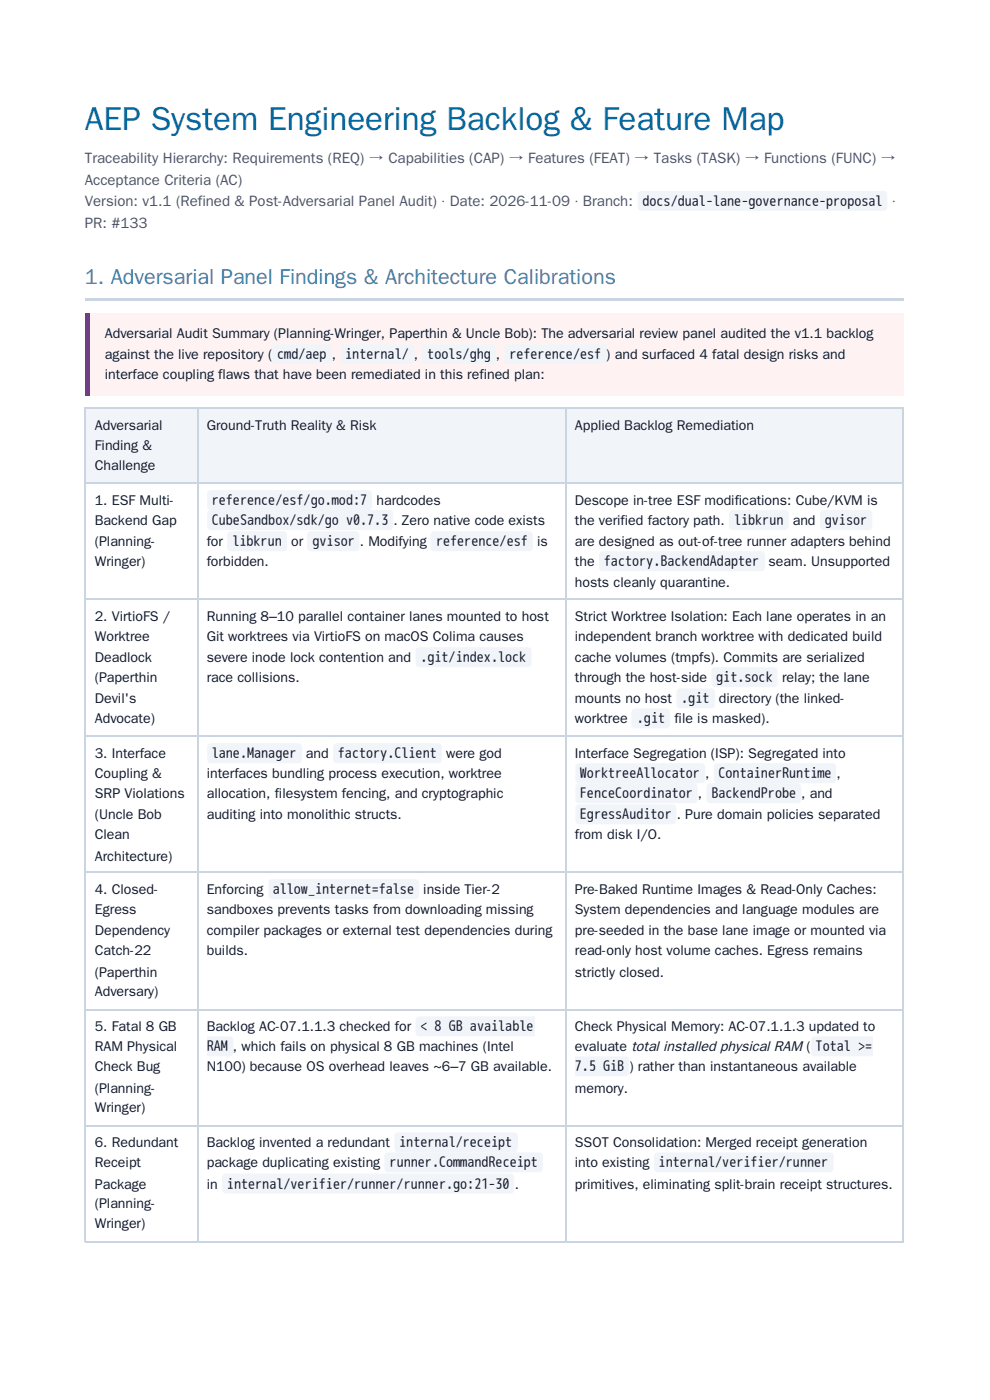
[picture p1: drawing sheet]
<svg xmlns="http://www.w3.org/2000/svg" width="210mm" height="297mm" viewBox="0 0 210 297" stroke-linecap="round" stroke-linejoin="round" font-family="sans-serif">
<defs><g id="words">
<text font-size="7.1" fill="#0369a1" x="18" y="27.5">AEP System Engineering Backlog &amp; Feature Map</text>
<text font-size="4.6" fill="#4f46e5" x="18" y="60.3">1. Adversarial Panel Findings &amp; Architecture Calibrations</text>
<g font-size="3.2" fill="#475569">
<text x="18" y="34.7">Traceability Hierarchy: Requirements (REQ) → Capabilities (CAP) → Features (FEAT) → Tasks (TASK) → Functions (FUNC) →</text>
<text x="18" y="39.2">Acceptance Criteria (AC)</text>
<text x="18" y="43.7">Version: v1.1 (Refined &amp; Post-Adversarial Panel Audit) · Date: 2026-11-09 · Branch:</text>
<text x="189.2" y="43.7">·</text>
<text x="18" y="48.4">PR: #133</text>
</g>
<g font-size="3" fill="#0f172a">
<text x="136.2" y="43.7">docs/dual-lane-governance-proposal</text>
<text x="22.2" y="71.7">Adversarial Audit Summary (Planning-Wringer, Paperthin &amp; Uncle Bob): The adversarial review panel audited the v1.1 backlog</text>
<text x="22.2" y="76.2">against the live repository (</text>
<text x="58.8" y="76.2">cmd/aep ,</text>
<text x="73.2" y="76.2">internal/ ,</text>
<text x="90.6" y="76.2">tools/ghg</text>
<text x="105.1" y="76.2">,</text>
<text x="108" y="76.2">reference/esf )</text>
<text x="130.3" y="76.2">and surfaced 4 fatal design risks and</text>
<text x="22.2" y="80.4">interface coupling flaws that have been remediated in this refined plan:</text>
<text x="20.1" y="91.3">Adversarial</text>
<text x="20.1" y="95.5">Finding &amp;</text>
<text x="43.8" y="91.3">Ground-Truth Reality &amp; Risk</text>
<text x="121.9" y="91.3">Applied Backlog Remediation</text>
<text x="20.1" y="99.7">Challenge</text>
<text x="20.1" y="107.2">1. ESF Multi-</text>
<text x="44.9" y="107.2">reference/esf/go.mod:7</text>
<text x="79.8" y="107.2">hardcodes</text>
<text x="121.9" y="107.2">Descope in-tree ESF modifications: Cube/KVM is</text>
<text x="20.1" y="111.4">Backend Gap</text>
<text x="44.9" y="111.4">CubeSandbox/sdk/go v0.7.3</text>
<text x="83.4" y="111.4">. Zero native code exists</text>
<text x="121.9" y="111.4">the verified factory path.</text>
<text x="155.6" y="111.4">libkrun</text>
<text x="168.1" y="111.4">and</text>
<text x="174.9" y="111.4">gvisor</text>
<text x="20.1" y="115.9">(Planning-</text>
<text x="43.8" y="115.9">for</text>
<text x="49.3" y="115.9">libkrun</text>
<text x="61.7" y="115.9">or</text>
<text x="66.2" y="115.9">gvisor</text>
<text x="76.3" y="115.9">. Modifying</text>
<text x="92.4" y="115.9">reference/esf</text>
<text x="113.9" y="115.9">is</text>
<text x="121.9" y="115.9">are designed as out-of-tree runner adapters behind</text>
<text x="20.1" y="120.1">Wringer)</text>
<text x="43.8" y="120.1">forbidden.</text>
<text x="121.9" y="120.1">the</text>
<text x="121.9" y="124.6">hosts cleanly quarantine.</text>
<text x="128" y="120.1">factory.BackendAdapter</text>
<text x="163" y="120.1">seam. Unsupported</text>
<text x="20.1" y="131.8">2. VirtioFS /</text>
<text x="43.8" y="131.8">Running 8–10 parallel container lanes mounted to host</text>
<text x="121.9" y="131.8">Strict Worktree Isolation: Each lane operates in an</text>
<text x="20.1" y="136">Worktree</text>
<text x="43.8" y="136">Git worktrees via VirtioFS on macOS Colima causes</text>
<text x="121.9" y="136">independent branch worktree with dedicated build</text>
<text x="20.1" y="140.5">Deadlock</text>
<text x="43.8" y="140.5">severe inode lock contention and</text>
<text x="89.1" y="140.5">.git/index.lock</text>
<text x="121.9" y="140.5">cache volumes (tmpfs). Commits are serialized</text>
<text x="20.1" y="144.7">(Paperthin</text>
<text x="20.1" y="149.2">Devil's</text>
<text x="43.8" y="144.7">race collisions.</text>
<text x="121.9" y="144.7">through the host-side</text>
<text x="121.9" y="149.2">mounts no host</text>
<text x="144.4" y="149.2">.git</text>
<text x="151.9" y="144.7">git.sock</text>
<text x="152.4" y="149.2">directory (the linked-</text>
<text x="165.8" y="144.7">relay; the lane</text>
<text x="20.1" y="153.5">Advocate)</text>
<text x="121.9" y="153.5">worktree</text>
<text x="135" y="153.5">.git</text>
<text x="143" y="153.5">file is masked).</text>
<text x="20.1" y="160.9">3. Interface</text>
<text x="44.9" y="160.9">lane.Manager</text>
<text x="64.8" y="160.9">and</text>
<text x="71.6" y="160.9">factory.Client</text>
<text x="94.6" y="160.9">were god</text>
<text x="121.9" y="160.9">Interface Segregation (ISP): Segregated into</text>
<text x="20.1" y="165.1">Coupling &amp;</text>
<text x="43.8" y="165.1">interfaces bundling process execution, worktree</text>
<text x="122.9" y="165.1">WorktreeAllocator ,</text>
<text x="152.3" y="165.1">ContainerRuntime</text>
<text x="177.4" y="165.1">,</text>
<text x="20.1" y="169.3">SRP Violations</text>
<text x="20.1" y="173.8">(Uncle Bob</text>
<text x="43.8" y="169.3">allocation, filesystem fencing, and cryptographic</text>
<text x="43.8" y="173.8">auditing into monolithic structs.</text>
<text x="122.9" y="169.3">FenceCoordinator</text>
<text x="122.9" y="173.8">EgressAuditor</text>
<text x="143.5" y="173.8">. Pure domain policies separated</text>
<text x="148" y="169.3">,</text>
<text x="150.8" y="169.3">BackendProbe</text>
<text x="169.9" y="169.3">, and</text>
<text x="20.1" y="178.1">Clean</text>
<text x="121.9" y="178.1">from disk I/O.</text>
<text x="20.1" y="182.6">Architecture)</text>
<text x="20.1" y="189.7">4. Closed-</text>
<text x="43.8" y="189.7">Enforcing</text>
<text x="57.8" y="189.7">allow_internet=false</text>
<text x="89.7" y="189.7">inside Tier-2</text>
<text x="121.9" y="189.7">Pre-Baked Runtime Images &amp; Read-Only Caches:</text>
<text x="20.1" y="193.9">Egress</text>
<text x="43.8" y="193.9">sandboxes prevents tasks from downloading missing</text>
<text x="121.9" y="193.9">System dependencies and language modules are</text>
<text x="20.1" y="198.4">Dependency</text>
<text x="20.1" y="202.7">Catch-22</text>
<text x="43.8" y="198.4">compiler packages or external test dependencies during</text>
<text x="43.8" y="202.7">builds.</text>
<text x="121.9" y="198.4">pre-seeded in the base lane image or mounted via</text>
<text x="121.9" y="202.7">read-only host volume caches. Egress remains</text>
<text x="20.1" y="207.2">(Paperthin</text>
<text x="121.9" y="207.2">strictly closed.</text>
<text x="20.1" y="211.4">Adversary)</text>
<text x="20.1" y="218.8">5. Fatal 8 GB</text>
<text x="43.8" y="218.8">Backlog AC-07.1.1.3 checked for</text>
<text x="89.1" y="218.8">&lt; 8 GB available</text>
<text x="121.9" y="218.8">Check Physical Memory: AC-07.1.1.3 updated to</text>
<text x="20.1" y="223">RAM Physical</text>
<text x="20.1" y="227.3">Check Bug</text>
<text x="43.8" y="223">RAM ,</text>
<text x="43.8" y="227.3">N100) because OS overhead leaves ~6–7 GB available.</text>
<text x="51.2" y="223">which fails on physical 8 GB machines (Intel</text>
<text x="121.9" y="223">evaluate total installed physical RAM (</text>
<text x="121.9" y="227.3">7.5 GiB</text>
<text x="133.4" y="227.3">) rather than instantaneous available</text>
<text x="172.9" y="223">Total &gt;=</text>
<text x="20.1" y="231.8">(Planning-</text>
<text x="121.9" y="231.8">memory.</text>
<text x="20.1" y="236">Wringer)</text>
<text x="20.1" y="243.4">6. Redundant</text>
<text x="43.8" y="243.4">Backlog invented a redundant</text>
<text x="84.6" y="243.4">internal/receipt</text>
<text x="121.9" y="243.4">SSOT Consolidation: Merged receipt generation</text>
<text x="20.1" y="247.7">Receipt</text>
<text x="43.8" y="247.7">package duplicating existing</text>
<text x="82.6" y="247.7">runner.CommandReceipt</text>
<text x="121.9" y="247.7">into existing</text>
<text x="139.6" y="247.7">internal/verifier/runner</text>
<text x="20.1" y="252.1">Package</text>
<text x="20.1" y="256.4">(Planning-</text>
<text x="43.8" y="252.1">in</text>
<text x="48.1" y="252.1">internal/verifier/runner/runner.go:21-30</text>
<text x="109.1" y="252.1">.</text>
<text x="121.9" y="252.1">primitives, eliminating split-brain receipt structures.</text>
<text x="20.1" y="260.6">Wringer)</text>
</g>
</g></defs>
<path d="M18 63.2h173.6v.6h-173.6z" fill="#cbd5e1"/>
<path d="M18 66.4h173.6v17.5h-173.6z" fill="#fef2f2"/>
<path d="M18 66.4h1.1v17.5h-1.1z" fill="#b91c1c"/>
<g fill="#f1f5f9">
<path d="M18.3 86.5h23.5v15.9h-23.5z"/>
<path d="M41.8 86.5h78.1v15.9h-78.1z"/>
<path d="M119.9 86.5h71.7v15.9h-71.7z"/>
</g>
<path d="M18 86.7h173.6M18.1 86.5v177M41.9 86.5v177M120 86.5v177M191.4 86.5v177M18 102.5h173.6M18 127.1h173.6M18 156.2h173.6M18 185.1h173.6M18 214.2h173.6M18 238.8h173.6M18 263.4h173.6" fill="none" stroke="#cbd5e1" stroke-width=".26"/>
<g fill="#f1f5f9">
<path d="M135.4 40.7l.6-.2h51.3a.79 .79 0 0 1 .8 .8v2.6a.79 .79 0 0 1-.8 .8h-51.3a.79 .79 0 0 1-.8-.8v-2.6z"/>
<path d="M57.9 73.3l.6-.3h11.1a.79 .79 0 0 1 .8 .8v2.7a.79 .79 0 0 1-.8 .8h-11.1a.79 .79 0 0 1-.8-.8v-2.7z"/>
<path d="M72.5 73.3l.5-.3h14a.79 .79 0 0 1 .8 .8v2.7a.79 .79 0 0 1-.8 .8h-14a.79 .79 0 0 1-.8-.8v-2.7z"/>
<path d="M89.7 73.3l.5-.3h14a.79 .79 0 0 1 .8 .8v2.7a.79 .79 0 0 1-.8 .8h-14a.79 .79 0 0 1-.8-.8v-2.7z"/>
<path d="M107.1 73.3l.6-.3h20.1a.79 .79 0 0 1 .8 .8v2.7a.79 .79 0 0 1-.8 .8h-20.1a.79 .79 0 0 1-.8-.8v-2.7z"/>
<path d="M44.2 104.2l.5-.2h33.4a.79 .79 0 0 1 .7 .8v2.6a.79 .79 0 0 1-.7 .8h-33.4a.79 .79 0 0 1-.8-.8v-2.6z"/>
<path d="M44.2 108.4l.5-.2h37.9a.79 .79 0 0 1 .7 .8v2.7a.79 .79 0 0 1-.7 .7h-37.9a.79 .79 0 0 1-.8-.7v-2.7z"/>
<path d="M48.4 112.9l.5-.2h11.2a.79 .79 0 0 1 .8 .8v2.7a.79 .79 0 0 1-.8 .7h-11.2a.79 .79 0 0 1-.7-.7v-2.7z"/>
<path d="M65.3 112.9l.6-.2h9.5a.79 .79 0 0 1 .8 .8v2.7a.79 .79 0 0 1-.8 .7h-9.5a.79 .79 0 0 1-.8-.7v-2.7z"/>
<path d="M91.5 112.9l.6-.2h20.1a.79 .79 0 0 1 .8 .8v2.7a.79 .79 0 0 1-.8 .7h-20.1a.79 .79 0 0 1-.8-.7v-2.7z"/>
<path d="M154.7 108.4l.6-.2h11.1a.79 .79 0 0 1 .8 .8v2.7a.79 .79 0 0 1-.8 .7h-11.1a.79 .79 0 0 1-.8-.7v-2.7z"/>
<path d="M174.1 108.4l.5-.2h9.6a.79 .79 0 0 1 .7 .8v2.7a.79 .79 0 0 1-.7 .7h-9.6a.79 .79 0 0 1-.8-.7v-2.7z"/>
<path d="M127.2 117.2l.6-.3h33.6a.79 .79 0 0 1 .8 .8v2.7a.79 .79 0 0 1-.8 .8h-33.6a.79 .79 0 0 1-.8-.8v-2.7z"/>
<path d="M88.3 137.6l.6-.3h23a.79 .79 0 0 1 .8 .8v2.7a.79 .79 0 0 1-.8 .8h-23a.79 .79 0 0 1-.8-.8v-2.7z"/>
<path d="M151 141.8l.6-.2h12.4a.79 .79 0 0 1 .8 .7v2.7a.79 .79 0 0 1-.8 .8h-12.4a.79 .79 0 0 1-.8-.8v-2.7z"/>
<path d="M143.6 146.3l.6-.2h6.6a.79 .79 0 0 1 .8 .7v2.7a.79 .79 0 0 1-.8 .8h-6.6a.79 .79 0 0 1-.8-.8v-2.7z"/>
<path d="M134.1 150.5l.6-.2h6.6a.79 .79 0 0 1 .8 .8v2.6a.79 .79 0 0 1-.8 .8h-6.6a.79 .79 0 0 1-.8-.8v-2.6z"/>
<path d="M44.2 157.9l.5-.2h18.5a.79 .79 0 0 1 .8 .8v2.6a.79 .79 0 0 1-.8 .8h-18.5a.79 .79 0 0 1-.8-.8v-2.6z"/>
<path d="M70.9 157.9l.5-.2h21.5a.79 .79 0 0 1 .8 .8v2.6a.79 .79 0 0 1-.8 .8h-21.5a.79 .79 0 0 1-.8-.8v-2.6z"/>
<path d="M122.2 162.2l.6-.3h25.9a.79 .79 0 0 1 .8 .8v2.7a.79 .79 0 0 1-.8 .8h-25.9a.79 .79 0 0 1-.8-.8v-2.7z"/>
<path d="M151.6 162.2l.5-.3h24.4a.79 .79 0 0 1 .8 .8v2.7a.79 .79 0 0 1-.8 .8h-24.4a.79 .79 0 0 1-.8-.8v-2.7z"/>
<path d="M122.2 166.4l.6-.2h24.3a.79 .79 0 0 1 .8 .8v2.6a.79 .79 0 0 1-.8 .8h-24.3a.79 .79 0 0 1-.8-.8v-2.6z"/>
<path d="M150 166.4l.5-.2h18.6a.79 .79 0 0 1 .8 .8v2.6a.79 .79 0 0 1-.8 .8h-18.6a.79 .79 0 0 1-.7-.8v-2.6z"/>
<path d="M122.2 170.9l.6-.2h19.8a.79 .79 0 0 1 .8 .8v2.6a.79 .79 0 0 1-.8 .8h-19.8a.79 .79 0 0 1-.8-.8v-2.6z"/>
<path d="M57.1 186.8l.6-.3h30.4a.79 .79 0 0 1 .8 .8v2.7a.79 .79 0 0 1-.8 .8h-30.4a.79 .79 0 0 1-.8-.8v-2.7z"/>
<path d="M88.3 215.9l.6-.3h24.4v4.3h-24.4a.79 .79 0 0 1-.8-.8v-2.7z"/>
<path d="M43.9 219.9h4.8a.79 .79 0 0 1 .8 .8v2.6a.79 .79 0 0 1-.8 .8h-4.8z"/>
<path d="M172.2 220.1l.6-.2h12.2v4.2h-12.2a.79 .79 0 0 1-.8-.8v-2.6z"/>
<path d="M121.9 224.1h10.7a.79 .79 0 0 1 .8 .8v2.6a.79 .79 0 0 1-.8 .8h-10.7z"/>
<path d="M83.8 240.5l.6-.3h24.6a.79 .79 0 0 1 .8 .8v2.7a.79 .79 0 0 1-.8 .8h-24.6a.79 .79 0 0 1-.8-.8v-2.7z"/>
<path d="M81.7 244.7l.6-.2h32a.79 .79 0 0 1 .8 .8v2.6a.79 .79 0 0 1-.8 .8h-32a.79 .79 0 0 1-.8-.8v-2.6z"/>
<path d="M47.3 249.2l.6-.2h60.3a.79 .79 0 0 1 .8 .8v2.6a.79 .79 0 0 1-.8 .8h-60.3a.79 .79 0 0 1-.8-.8v-2.6z"/>
<path d="M138.9 244.7l.5-.2h36.5a.79 .79 0 0 1 .8 .8v2.6a.79 .79 0 0 1-.8 .8h-36.5a.79 .79 0 0 1-.8-.8v-2.6z"/>
</g>
<use href="#words"/>
</svg>
